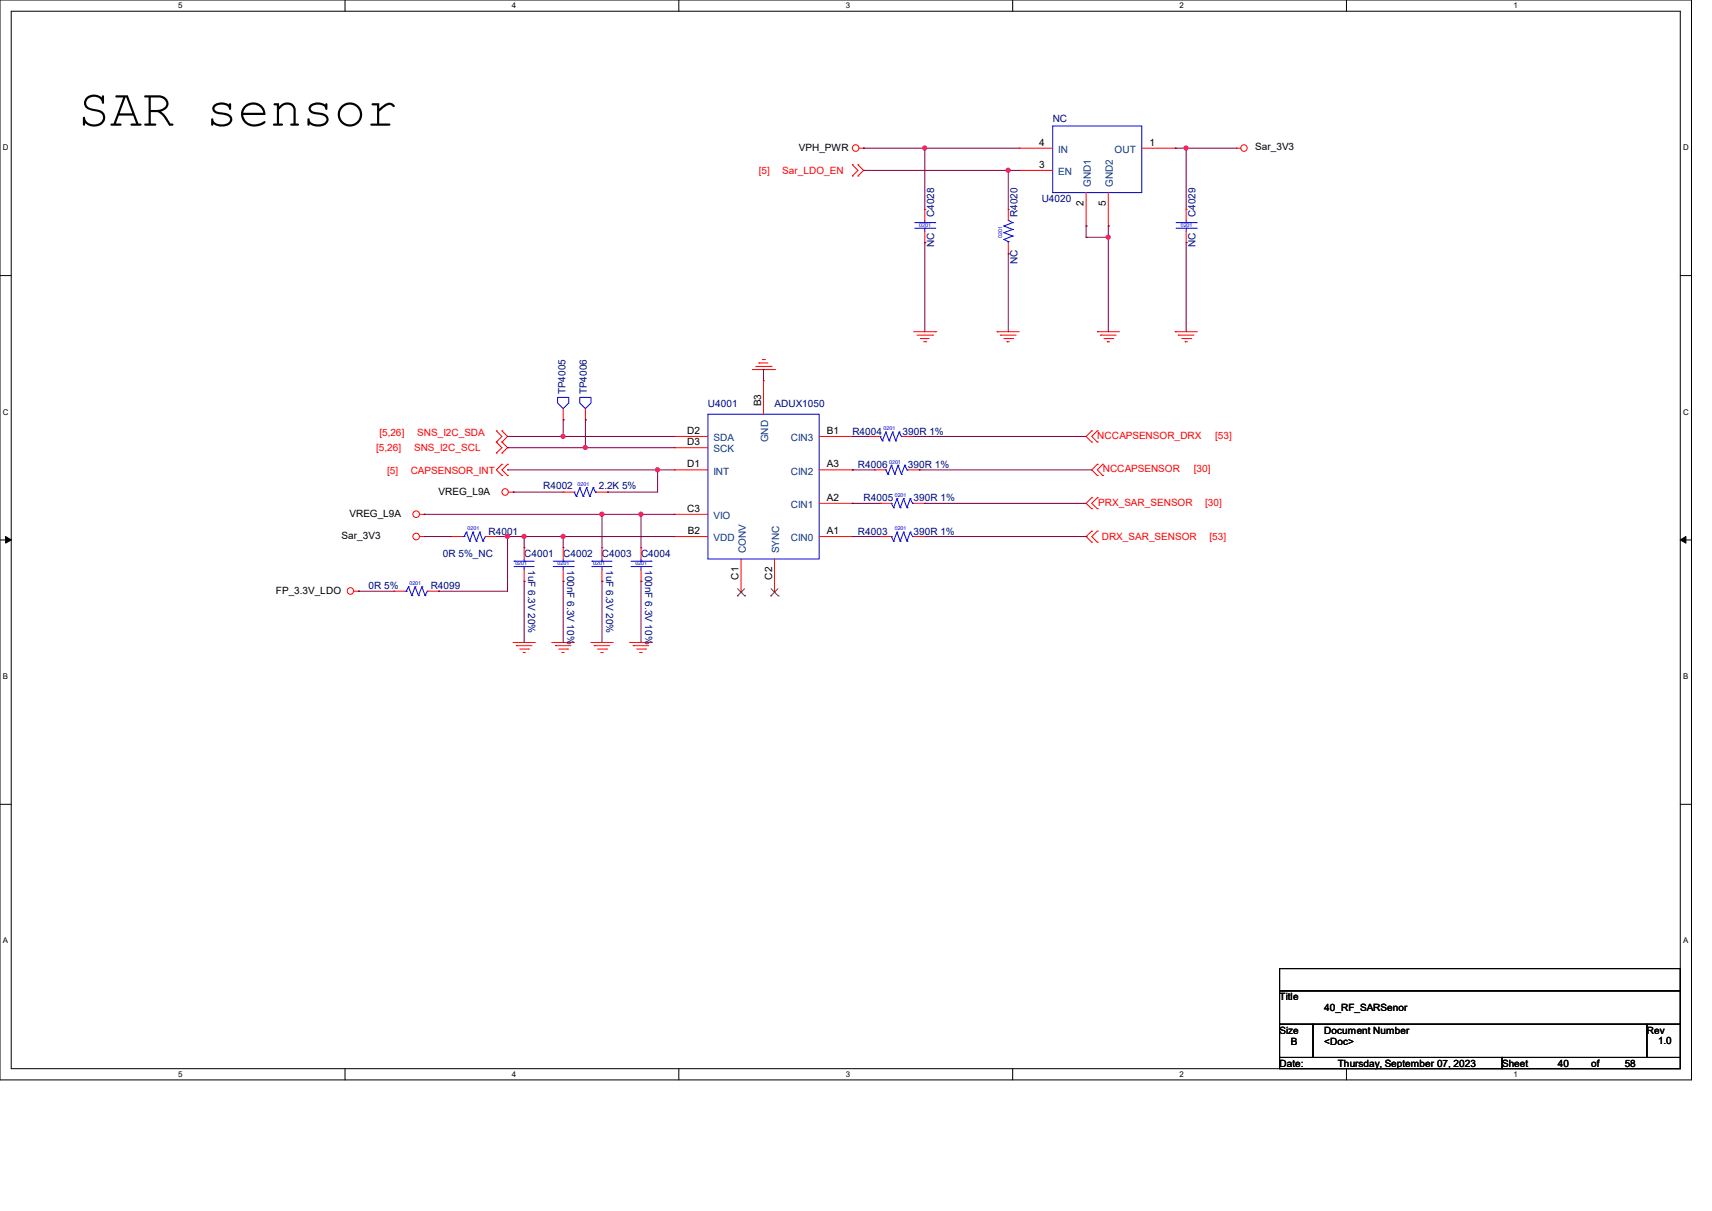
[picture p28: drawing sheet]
<svg xmlns="http://www.w3.org/2000/svg" width="297mm" height="210mm" viewBox="0 0 297 210" stroke-linecap="round" stroke-linejoin="round" font-family="sans-serif">
<defs><g id="words">
<text font-size="9.2" x="13.5" y="21.8">SAR sensor</text>
<g font-size="1.7" fill="#000080">
<text x="182.6" y="21.1">NC</text>
<text x="180.7" y="35">U4020</text>
<text x="162" y="37.7" transform="rotate(-90 162 37.7)">C4028</text>
<text x="176.5" y="37.7" transform="rotate(-90 176.5 37.7)">R4020</text>
<text x="207.4" y="37.7" transform="rotate(-90 207.4 37.7)">C4029</text>
<text x="162" y="42.9" transform="rotate(-90 162 42.9)">NC</text>
<text x="176.5" y="45.8" transform="rotate(-90 176.5 45.8)">NC</text>
<text x="207.4" y="42.9" transform="rotate(-90 207.4 42.9)">NC</text>
<text x="98.1" y="68.4" transform="rotate(-90 98.1 68.4)">TP4005</text>
<text x="101.8" y="68.4" transform="rotate(-90 101.8 68.4)">TP4006</text>
<text x="122.8" y="70.5">U4001</text>
<text x="134.4" y="70.5">ADUX1050</text>
<text x="147.9" y="75.4">R4004</text>
<text x="156.6" y="75.4">390R 1%</text>
<text x="148.8" y="81.2">R4006</text>
<text x="157.5" y="81.2">390R 1%</text>
<text x="94.2" y="84.8">R4002</text>
<text x="103.9" y="84.8">2.2K 5%</text>
<text x="149.8" y="87">R4005</text>
<text x="158.5" y="87">390R 1%</text>
<text x="84.8" y="92.8">R4001</text>
<text x="148.8" y="92.8">R4003</text>
<text x="158.5" y="92.8">390R 1%</text>
<text x="76.8" y="96.6">0R 5%_NC</text>
<text x="90.9" y="96.6">C4001</text>
<text x="91.6" y="98.9" transform="rotate(90 91.6 98.9)">1uF 6.3V 20%</text>
<text x="97.7" y="96.6">C4002</text>
<text x="98.4" y="98.9" transform="rotate(90 98.4 98.9)">100nF 6.3V 10%</text>
<text x="104.4" y="96.6">C4003</text>
<text x="105.2" y="98.9" transform="rotate(90 105.2 98.9)">1uF 6.3V 20%</text>
<text x="111.2" y="96.6">C4004</text>
<text x="111.9" y="98.9" transform="rotate(90 111.9 98.9)">100nF 6.3V 10%</text>
<text x="63.9" y="102.2">0R 5%</text>
<text x="74.7" y="102.2">R4099</text>
</g>
<g font-size="1.7">
<text x="138.6" y="26.2">VPH_PWR</text>
<text x="180.3" y="29.1">3</text>
<text x="180.3" y="25.3">4</text>
<text x="199.4" y="25.3">1</text>
<text x="217.8" y="26">Sar_3V3</text>
<text x="188" y="35.7" transform="rotate(-90 188 35.7)">2</text>
<text x="191.8" y="35.7" transform="rotate(-90 191.8 35.7)">5</text>
<text x="132" y="70.5" transform="rotate(-90 132 70.5)">B3</text>
<text x="119.2" y="77.2">D3</text>
<text x="119.2" y="75.3">D2</text>
<text x="143.5" y="75.3">B1</text>
<text x="119.2" y="81.1">D1</text>
<text x="143.5" y="81.1">A3</text>
<text x="60.6" y="89.7">VREG_L9A</text>
<text x="76.1" y="85.8">VREG_L9A</text>
<text x="119.2" y="88.8">C3</text>
<text x="143.5" y="86.9">A2</text>
<text x="59.3" y="93.5">Sar_3V3</text>
<text x="119.3" y="92.6">B2</text>
<text x="143.5" y="92.6">A1</text>
<text x="128.1" y="100.5" transform="rotate(-90 128.1 100.5)">C1</text>
<text x="133.9" y="100.5" transform="rotate(-90 133.9 100.5)">C2</text>
<text x="47.9" y="103">FP_3.3V_LDO</text>
<text x="222" y="173.4">Title</text>
<text x="222" y="179.2">Size</text>
<text x="229.7" y="179.2">Document Number</text>
<text x="229.7" y="175.3">40_RF_SARSenor</text>
<text x="285.7" y="179.2">Rev</text>
<text x="222" y="185">Date:</text>
<text x="223.9" y="181.1">B</text>
<text x="229.7" y="181.1">&lt;Doc&gt;</text>
<text x="232.1" y="185">Thursday, September 07, 2023</text>
<text x="260.6" y="185">Sheet</text>
<text x="270.3" y="185">40</text>
<text x="276" y="185">of</text>
<text x="281.9" y="185">58</text>
<text x="287.6" y="181.1">1.0</text>
</g>
<g font-size="1.7" fill="#004080">
<text x="183.6" y="26.5">IN</text>
<text x="193.4" y="26.5">OUT</text>
<text x="183.6" y="30.4">EN</text>
<text x="189.2" y="32.4" transform="rotate(-90 189.2 32.4)">GND1</text>
<text x="193.1" y="32.4" transform="rotate(-90 193.1 32.4)">GND2</text>
<text x="123.8" y="76.5">SDA</text>
<text x="133.3" y="76.7" transform="rotate(-90 133.3 76.7)">GND</text>
<text x="137.2" y="76.5">CIN3</text>
<text x="123.8" y="82.3">INT</text>
<text x="123.8" y="78.4">SCK</text>
<text x="137.2" y="82.3">CIN2</text>
<text x="137.2" y="88.1">CIN1</text>
<text x="123.8" y="93.9">VDD</text>
<text x="123.8" y="90">VIO</text>
<text x="129.4" y="96" transform="rotate(-90 129.4 96)">CONV</text>
<text x="135.2" y="96" transform="rotate(-90 135.2 96)">SYNC</text>
<text x="137.2" y="93.9">CIN0</text>
</g>
<g font-size="1.7" fill="#f00">
<text x="131.7" y="30.2">[5]</text>
<text x="135.7" y="30.2">Sar_LDO_EN</text>
<text x="65.8" y="75.6">[5,26]</text>
<text x="72.4" y="75.6">SNS_I2C_SDA</text>
<text x="190.4" y="76.2">NCCAPSENSOR_DRX</text>
<text x="210.8" y="76.2">[53]</text>
<text x="65.3" y="78.3">[5,26]</text>
<text x="67.2" y="82.1">[5]</text>
<text x="71.2" y="82.1">CAPSENSOR_INT</text>
<text x="71.8" y="78.3">SNS_I2C_SCL</text>
<text x="191.3" y="81.9">NCCAPSENSOR</text>
<text x="207.1" y="81.9">[30]</text>
<text x="190.5" y="87.7">PRX_SAR_SENSOR</text>
<text x="209.1" y="87.7">[30]</text>
<text x="191.1" y="93.7">DRX_SAR_SENSOR</text>
<text x="209.8" y="93.7">[53]</text>
</g>
<g font-size="1.4">
<text x="30.9" y="1.4">5</text>
<text x="88.8" y="1.4">4</text>
<text x="146.7" y="1.4">3</text>
<text x="204.6" y="1.4">2</text>
<text x="262.6" y="1.4">1</text>
<text x=".5" y="26.1">D</text>
<text x="292" y="26.1">D</text>
<text x=".5" y="71.9">C</text>
<text x="292" y="71.9">C</text>
<text x=".5" y="117.8">B</text>
<text x="292" y="117.8">B</text>
<text x=".5" y="163.6">A</text>
<text x="292" y="163.6">A</text>
<text x="30.9" y="186.8">5</text>
<text x="88.8" y="186.8">4</text>
<text x="146.7" y="186.8">3</text>
<text x="204.6" y="186.8">2</text>
<text x="262.6" y="186.8">1</text>
</g>
<g font-size=".9" fill="#00f">
<text x="159.5" y="39.3">0201</text>
<text x="173.9" y="41.3" transform="rotate(-90 173.9 41.3)">0201</text>
<text x="204.9" y="39.3">0201</text>
<text x="153.3" y="74.6">0201</text>
<text x="154.3" y="80.4">0201</text>
<text x="100.2" y="84.2">0201</text>
<text x="155.2" y="86.2">0201</text>
<text x="81.1" y="92">0201</text>
<text x="155.2" y="92">0201</text>
<text x="71" y="101.4">0201</text>
<text x="89.4" y="98">0201</text>
<text x="96.7" y="98">0201</text>
<text x="102.9" y="98">0201</text>
<text x="110.2" y="98">0201</text>
</g>
</g></defs>
<path d="M0 0h293.5v187.3h-293.5zM1.9 1.9h289.6v183.4h-289.6z" fill="none" stroke="#000" stroke-width=".17"/>
<g fill="#fff">
<path d="M30.9 .2h.8v1.5h-.8z"/>
<path d="M30.9 185.5h.8v1.6h-.8z"/>
</g>
<path d="M59.9 0v1.9M59.9 185.3v2" fill="none" stroke="#000" stroke-width=".17"/>
<g fill="#fff">
<path d="M88.8 .2h.8v1.5h-.8z"/>
<path d="M88.8 185.5h.8v1.6h-.8z"/>
</g>
<path d="M117.8 0v1.9M117.8 185.3v2" fill="none" stroke="#000" stroke-width=".17"/>
<g fill="#fff">
<path d="M146.7 .2h.8v1.5h-.8z"/>
<path d="M146.7 185.5h.8v1.6h-.8z"/>
</g>
<path d="M175.7 0v1.9M175.7 185.3v2" fill="none" stroke="#000" stroke-width=".17"/>
<g fill="#fff">
<path d="M204.6 .2h.8v1.5h-.8z"/>
<path d="M204.6 185.5h.8v1.6h-.8z"/>
</g>
<path d="M233.6 0v1.9M233.6 185.3v2" fill="none" stroke="#000" stroke-width=".17"/>
<g fill="#fff">
<path d="M262.6 .2h.7v1.5h-.7z"/>
<path d="M262.6 185.5h.7v1.6h-.7z"/>
<path d="M.5 24.8h1v1.6h-1z"/>
<path d="M292 24.8h1v1.6h-1z"/>
<path d="M.5 70.7h1v1.5h-1z"/>
<path d="M292 70.7h1v1.5h-1z"/>
</g>
<path d="M0 47.8h1.9M291.5 47.8h2" fill="none" stroke="#000" stroke-width=".17"/>
<g fill="#fff">
<path d="M.5 116.5h.9v1.6h-.9z"/>
<path d="M292 116.5h.9v1.6h-.9z"/>
</g>
<path d="M0 93.6h1.9M291.5 93.6h2" fill="none" stroke="#000" stroke-width=".17"/>
<path d="M1 93l.9 .6-.9 .6zM291.5 93.6l1-.6v1.2z" fill="#000" stroke="#000" stroke-width=".17"/>
<g fill="#fff">
<path d="M.5 162.4h.9v1.5h-.9z"/>
<path d="M292 162.4h.9v1.5h-.9z"/>
</g>
<path d="M0 139.5h1.9M291.5 139.5h2M222 168h69.5v3.8h-69.5zM222 171.8h69.5v5.8h-69.5zM222 177.6h5.8v5.8h-5.8zM227.8 177.6h57.9v5.8h-57.9zM285.7 177.6h5.8v5.8h-5.8zM222 183.4h38.6v1.9h-38.6zM260.6 183.4h30.9v1.9h-30.9z" fill="none" stroke="#000" stroke-width=".17"/>
<g fill="none" stroke="#f00" stroke-width=".17">
<path d="M147.9 30.5h.1M147.9 28.6h.1M147.9 28.6l.9 .9-.9 1M148.8 28.6h.1M148.8 30.5h.1M148.8 28.6l1 .9-1 1M149.1 25.7h.7M149.8 25.7h.1M160.4 36.3h.1M160.4 36.3v1.9M174.9 36.3h.1M174.9 36.3v1.9"/>
<path d="M176.8 29.5h.1M176.8 25.7h.1M176.8 25.7h5.8M176.8 29.5h5.8M188.4 39.2h.1M188.4 33.4v5.8M192.3 39.2h.1M192.3 33.4v5.8M198.1 25.7h5.8M203.9 25.7h.1M205.8 36.3h.1M205.8 36.3v1.9"/>
<path d="M214.5 25.7h.1M214.5 25.7h.8M158.5 57.5h3.8M159.1 58.1h2.7M159.7 58.7h.1M159.7 58.7h1.5M160.2 59.3h.4M160.4 42.1h.1M160.4 40.2v1.9M160.6 59.3h.1M161.8 58.1h.1M162.3 57.5h.1"/>
<path d="M173 57.5h.1M173 57.5h3.8M173.6 58.1h.1M173.6 58.1h2.7M174.2 58.7h1.5M174.7 59.3h.1M174.7 59.3h.4M174.9 44h.1M174.9 42.1v1.9M175.7 58.7h.1M190.4 57.5h.1M190.4 57.5h3.8"/>
<path d="M190.9 58.1h.1M190.9 58.1h2.7M191.5 58.7h1.5M192.1 59.3h.1M192.1 59.3h.4M193 58.7h.1M203.9 57.5h.1M203.9 57.5h3.8M204.4 58.1h.1M204.4 58.1h2.7M205 58.7h1.6M205.6 59.3h.1"/>
<path d="M205.6 59.3h.4M205.8 42.1h.1M205.8 40.2v1.9M206.6 58.7h.1M86.1 74.7h.1M86.1 76.7h.1M86.1 78.6h.1M86.1 74.7l1 1-1 1M86.1 76.7l1 .9-1 1M87.1 76.7h.1M87.1 74.7h.1M87.1 78.6h.1"/>
<path d="M87.1 74.7l1 1-1 1M87.1 76.7l1 .9-1 1M97.7 72.8h.1M97.7 70.9v1.9M101.6 72.8h.1M101.6 70.9v1.9M117 77.6h.1M117 75.7h.1M117 75.7h5.8M117 77.6h5.8M130.5 64.1h3.9M131.1 63.5h2.7"/>
<path d="M131.7 62.9h.1M131.7 62.9h1.5M132.2 62.4h.4M132.5 66h.1M132.5 66v5.8M132.6 62.4h.1M133.8 63.5h.1M134.4 64.1h.1M142.1 75.7h5.8M147.9 75.7h.1M150.8 75.7h.1M150.8 75.7h1.9"/>
<path d="M156.6 75.7h1.9M158.5 75.7h.1M189.4 74.7h.1M189.4 76.7h.1M189.4 74.7l-1 1 1 1M190.4 76.7h.1M190.4 74.7h.1M190.4 74.7l-1 1 1 1M72.8 89.2h.8M72.8 93h.8M73.6 89.2h.1M73.6 93h.1"/>
<path d="M78.4 93h.1M78.4 93h1.9M84.2 93h1.9M86.1 93h.1M87.1 80.5h.1M87.1 82.5h.1M87.1 80.5l-1 1 1 1M88.1 80.5h.1M88.1 82.5h.1M88.1 80.5l-1 1 1 1M88.2 85.3h.8M89 85.3h.1"/>
<path d="M90.9 95h.1M90.9 95v1.9M90.9 98.8v2M97.7 85.3h.1M97.7 95h.1M97.7 85.3h1.9M97.7 95v1.9M97.7 98.8v2M103.5 85.3h1.9M104.4 95h.1M104.4 95v1.9M104.4 98.8v2"/>
<path d="M105.4 85.3h.1M111.2 95h.1M111.2 95v1.9M111.2 98.8v2M117 81.5h.1M117 93h.1M117 89.2h.1M117 89.2h5.8M117 93h5.8M117 81.5h5.8M128.6 96.9v5.8M134.4 96.9v5.8"/>
<path d="M142.1 93h5.8M142.1 81.5h5.8M142.1 87.3h5.8M147.9 93h.1M147.9 87.3h.1M147.9 81.5h.1M151.8 81.5h.1M151.8 81.5h1.9M152.7 93h.1M152.7 87.3h.1M152.7 93h1.9M152.7 87.3h1.9"/>
<path d="M157.5 81.5h2M158.5 93h1.9M158.5 87.3h1.9M159.5 81.5h.1M160.4 93h.1M160.4 87.3h.1M189.4 86.3h.1M189.4 88.2h.1M189.4 92.1h.1M189.4 94h.1M189.4 86.3l-1 1 1 .9M189.4 92.1l-1 .9 1 1"/>
<path d="M190.4 80.5h.1M190.4 82.5h.1M190.4 88.2h.1M190.4 86.3h.1M190.4 94h.1M190.4 92.1h.1M190.4 80.5l-1 1 1 1M190.4 86.3l-1 1 1 .9M190.4 92.1l-1 .9 1 1M191.3 82.5h.1M191.3 80.5h.1M191.3 80.5l-.9 1 .9 1"/>
<path d="M61.4 102.5h.8M62.2 102.5h.1M68.4 102.5h.1M68.4 102.5h1.9M74.1 102.5h2M76.1 102.5h.1M89 111.4h.1M89 111.4h3.9M89.6 112h.1M89.6 112h2.7M90.2 112.6h1.5M90.8 113.2h.1"/>
<path d="M90.8 113.2h.3M90.9 100.8h.1M91.7 112.6h.1M95.8 111.4h.1M95.8 111.4h3.8M96.4 112h.1M96.4 112h2.7M96.9 112.6h1.6M97.5 113.2h.1M97.5 113.2h.4M97.7 100.8h.1M98.5 112.6h.1"/>
<path d="M102.5 111.4h.1M102.5 111.4h3.9M103.1 112h.1M103.1 112h2.7M103.7 112.6h1.5M104.3 113.2h.1M104.3 113.2h.3M104.4 100.8h.1M105.2 112.6h.1M109.3 111.4h.1M109.3 111.4h3.9M109.9 112h.1"/>
<path d="M109.9 112h2.7M110.4 112.6h1.6M111 113.2h.1M111 113.2h.4M111.2 100.8h.1M112 112.6h.1M128.6 102.7h.1M134.4 102.7h.1"/>
<circle cx="148.4" cy="25.7" r=".57"/>
<circle cx="215.8" cy="25.7" r=".56"/>
<circle cx="72.2" cy="93" r=".57"/>
<circle cx="72.2" cy="89.2" r=".57"/>
<circle cx="87.6" cy="85.3" r=".56"/>
<circle cx="60.8" cy="102.5" r=".56"/>
</g>
<g fill="none" stroke="#00f" stroke-width=".17">
<path d="M158.7 39.6h3.5M158.7 38.6h3.5M160.4 38.6h.1M160.4 39.6h.1M160.4 38.2v.4M160.4 39.6v.6M162.2 39.6h.1M162.2 38.6h.1M174.2 39.2h.1M174.2 39.2l1.5 .6M174.9 38.2h.1M174.9 38.2l.8 .4"/>
<path d="M175.7 39.8h.1M175.7 38.6h.1M175.7 39.8l-1.5 .5M175.7 38.6l-1.5 .6M182.6 21.8h15.5v11.6h-15.5zM204 39.6h3.5M204 38.6h3.5M205.8 38.6h.1M205.8 39.6h.1M205.8 38.2v.4M205.8 39.6v.6M207.5 39.6h.1"/>
<path d="M207.5 38.6h.1M174.2 41.5h.1M174.2 40.3h.1M174.2 41.5l.7 .4M174.2 40.3l1.5 .6M174.9 41.9h.1M174.9 41.9v.2M175.7 40.9h.1M175.7 40.9l-1.5 .6M96.7 68.9h2v1l-1 1-1-1zM100.6 68.9h1.9v1l-.9 1-1-1zM122.8 71.8h19.3v25.1h-19.3z"/>
<path d="M152.7 75.7h.1M152.7 75.7l.4 .8M153.1 76.5h.1M153.7 74.9h.1M153.7 74.9l.6 1.6M153.7 74.9l-.6 1.6M154.3 76.5h.1M154.9 74.9h.1M154.9 74.9l.5 1.6M154.9 74.9l-.6 1.6M155.4 76.5h.1M156 74.9h.1"/>
<path d="M156 74.9l.4 .8M156 74.9l-.6 1.6M156.4 75.7h.1M156.4 75.7h.2M80.3 93h.2M80.5 93h.1M80.9 92.3h.1M80.9 92.3l-.4 .7M80.9 92.3l.6 1.6M81.5 93.9h.1M82 92.3h.1M82 92.3l-.5 1.6"/>
<path d="M82 92.3l.6 1.6M82.6 93.9h.1M83.2 92.3h.1M83.2 92.3l-.6 1.6M83.2 92.3l.6 1.6M83.8 93.9h.1M84.2 93h.1M84.2 93l-.4 .9M89.2 98.3h.1M89.2 97.3h.1M89.2 98.3h3.5M89.2 97.3h3.5"/>
<path d="M90.9 97.3h.1M90.9 98.3h.1M90.9 96.9v.4M90.9 98.3v.5M96 98.3h3.4M96 97.3h3.4M97.7 97.3h.1M97.7 98.3h.1M97.7 96.9v.4M97.7 98.3v.5M99.4 98.3h.1M99.4 97.3h.1"/>
<path d="M99.6 85.3h.1M99.6 85.3l.4 .8M100 86.1h.1M100.6 84.6h.1M100.6 84.6l.6 1.5M100.6 84.6l-.6 1.5M101.2 86.1h.1M101.8 84.6h.1M101.8 84.6l.5 1.5M101.8 84.6l-.6 1.5M102.3 86.1h.1M102.7 98.3h.1"/>
<path d="M102.7 97.3h.1M102.7 98.3h3.5M102.7 97.3h3.5M102.9 84.6h.1M102.9 84.6l.4 .7M102.9 84.6l-.6 1.5M103.3 85.3h.1M103.3 85.3h.2M104.4 97.3h.1M104.4 98.3h.1M104.4 96.9v.4M104.4 98.3v.5"/>
<path d="M109.5 98.3h3.4M109.5 97.3h3.4M111.2 97.3h.1M111.2 98.3h.1M111.2 96.9v.4M111.2 98.3v.5M112.9 98.3h.1M112.9 97.3h.1M153.7 81.5h.1M153.7 81.5l.4 .8M154.1 82.3h.1M154.6 93h.1"/>
<path d="M154.6 80.7h.1M154.6 87.3h.1M154.6 93l.4 .9M154.6 80.7l.6 1.6M154.6 80.7l-.5 1.6M154.6 87.3l.4 .8M155 93.9h.1M155 88.1h.1M155.2 82.3h.1M155.6 92.3h.1M155.6 86.5h.1M155.6 92.3l.6 1.6"/>
<path d="M155.6 92.3l-.6 1.6M155.6 86.5l.6 1.6M155.6 86.5l-.6 1.6M155.8 80.7h.1M155.8 80.7l.6 1.6M155.8 80.7l-.6 1.6M156.2 93.9h.1M156.2 88.1h.1M156.4 82.3h.1M156.8 92.3h.1M156.8 86.5h.1M156.8 92.3l.6 1.6"/>
<path d="M156.8 92.3l-.6 1.6M156.8 86.5l.6 1.6M156.8 86.5l-.6 1.6M157 80.7h.1M157 80.7l.4 .8M157 80.7l-.6 1.6M157.4 93.9h.1M157.4 81.5h.1M157.4 88.1h.1M157.9 92.3h.1M157.9 86.5h.1M157.9 92.3l.4 .7"/>
<path d="M157.9 92.3l-.5 1.6M157.9 86.5l.4 .8M157.9 86.5l-.5 1.6M158.3 93h.1M158.3 87.3h.1M158.3 93h.2M158.3 87.3h.2M70.3 102.5h.2M70.5 102.5h.1M70.9 101.8h.1M70.9 101.8l-.4 .7M70.9 101.8l.6 1.5"/>
<path d="M71.5 103.3h.1M72 101.8h.1M72 101.8l-.5 1.5M72 101.8l.6 1.5M72.6 103.3h.1M73.2 101.8h.1M73.2 101.8l-.6 1.5M73.2 101.8l.5 1.5M73.7 103.3h.1M74.1 102.5h.1M74.1 102.5l-.4 .8"/>
</g>
<path d="M127.9 103.3h.1M128 102.1l1.2 1.2M129.2 102.1l-1.3 1.2M129.2 103.3h.1M133.7 103.3h.1M133.8 102.1l1.2 1.2M135 102.1l-1.3 1.2M135 103.3h.1" fill="none" stroke="#804000" stroke-width=".17"/>
<g fill="none" stroke="#800040" stroke-width=".17">
<path d="M149.8 25.7h.1M149.8 29.5h.1M149.8 25.7h27M149.8 29.5h27M160.4 25.7h.1M160.4 25.7v10.6M174.9 29.5h.1M174.9 29.5v6.8M188.4 39.2h.1M188.4 39.2v1.9M192.3 39.2h.1M192.3 39.2v18.3"/>
<path d="M203.9 25.7h.1M203.9 25.7h10.6M205.8 25.7h.1M205.8 25.7v10.6M160.4 42.1h.1M160.4 42.1v15.4M174.9 44h.1M174.9 44v13.5M188.4 41.1h.1M188.4 41.1h3.9M192.3 41.1h.1M205.8 42.1h.1"/>
<path d="M205.8 42.1v15.4M88.1 75.7h.1M88.1 77.6h.1M88.1 75.7h28.9M88.1 77.6h28.9M97.7 72.8h.1M97.7 75.7h.1M97.7 72.8v2.9M101.6 72.8h.1M101.6 77.6h.1M101.6 72.8v4.8M132.5 64.1h.1"/>
<path d="M132.5 64.1v1.9M147.9 75.7h.1M147.9 75.7h2.9M158.5 75.7h.1M158.5 75.7h29.9M73.6 89.2h.1M73.6 93h.1M73.6 89.2h43.4M73.6 93h4.8M86.1 93h30.9M88.1 81.5h.1M88.1 93h.1"/>
<path d="M88.1 81.5h28.9M88.1 93v9.5h-12M89 85.3h.1M89 85.3h8.7M90.9 93h.1M90.9 93v2M97.7 93h.1M97.7 93v2M104.4 89.2h.1M104.4 89.2v5.8M105.4 85.3h.1M111.2 89.2h.1"/>
<path d="M111.2 89.2v5.8M114.1 81.5h.1M114.1 81.5v3.8h-8.7M147.9 81.5h.1M147.9 87.3h.1M147.9 93h.1M147.9 81.5h3.9M147.9 87.3h4.8M147.9 93h4.8M159.5 81.5h.1M159.5 81.5h29.9M160.4 87.3h.1"/>
<path d="M160.4 87.3h28M160.4 93h28M188.4 93h.1M62.2 102.5h.1M62.2 102.5h6.2M76.1 102.5h.1M90.9 100.8h.1M90.9 100.8v10.6M97.7 100.8h.1M97.7 100.8v10.6M104.4 100.8h.1M104.4 100.8v10.6"/>
<path d="M111.2 100.8h.1M111.2 100.8v10.6"/>
</g>
<g fill="#f0f" stroke="#f0f" stroke-width=".17">
<circle cx="97.7" cy="75.7" r=".36"/>
<circle cx="101.5" cy="77.6" r=".36"/>
<circle cx="114.1" cy="81.5" r=".36"/>
<circle cx="104.4" cy="89.2" r=".36"/>
<circle cx="111.2" cy="89.2" r=".36"/>
<circle cx="90.9" cy="93" r=".36"/>
<circle cx="97.7" cy="93" r=".36"/>
<circle cx="88" cy="93" r=".36"/>
<circle cx="160.4" cy="25.7" r=".36"/>
<circle cx="205.8" cy="25.7" r=".36"/>
<circle cx="174.9" cy="29.5" r=".36"/>
<circle cx="192.3" cy="41.1" r=".36"/>
</g>
<use href="#words"/>
</svg>
